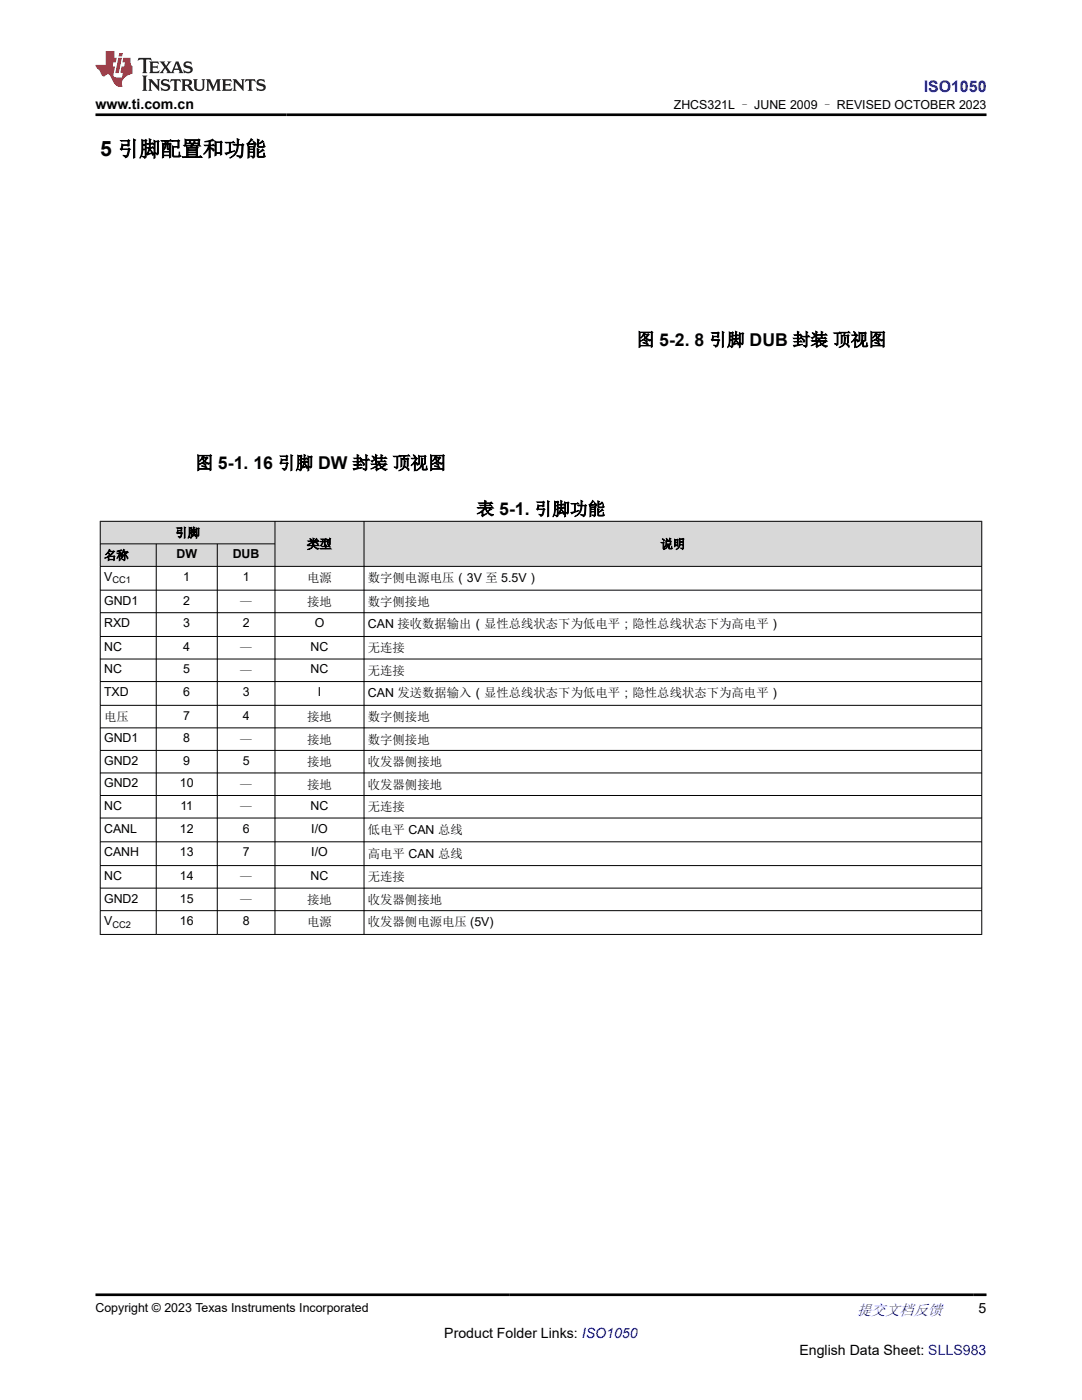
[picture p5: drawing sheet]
<svg xmlns="http://www.w3.org/2000/svg" width="216mm" height="279mm" viewBox="0 0 216 279" stroke-linecap="round" stroke-linejoin="round" font-family="sans-serif">
<defs><g id="words">
<text font-size="4.2" x="20" y="31.2">5 引脚配置和功能</text>
<g font-size="3.5">
<text x="127" y="69">图 5-2. 8 引脚 DUB 封装 顶视图</text>
<text x="39" y="93.6">图 5-1. 16 引脚 DW 封装 顶视图</text>
<text x="95.1" y="102.8">表 5-1. 引脚功能</text>
</g>
<text font-size="3.2" fill="#00f" x="184.3" y="18.3">ISO1050</text>
<text font-size="3" fill="#00f" x="171" y="262.4">提交文档反馈</text>
<g font-size="2.8">
<text x="19" y="21.7">www.ti.com.cn</text>
<text x="195.3" y="262.1">5</text>
<text x="88.7" y="266.9">Product Folder Links: ISO1050</text>
<text x="159.5" y="270.3">English Data Sheet: SLLS983</text>
</g>
<g font-size="2.5">
<text x="134.4" y="21.8">ZHCS321L – JUNE 2009 – REVISED OCTOBER 2023</text>
<text x="35" y="107.2">引脚</text>
<text x="20.8" y="111.7">名称</text>
<text x="35.2" y="111.4">DW</text>
<text x="46.4" y="111.4">DUB</text>
<text x="61.3" y="109.4">类型</text>
<text x="131.8" y="109.4">说明</text>
<text x="20.8" y="115.9">V</text>
<text x="36.6" y="115.9">1</text>
<text x="48.4" y="115.9">1</text>
<text x="61.3" y="116.2">电源</text>
<text x="73.4" y="116.2">数字侧电源电压（3V 至 5.5V）</text>
<text x="20.8" y="120.7">GND1</text>
<text x="20.8" y="125.2">RXD</text>
<text x="36.6" y="120.7">2</text>
<text x="36.6" y="125.2">3</text>
<text x="47.9" y="120.9">—</text>
<text x="48.4" y="125.2">2</text>
<text x="61.3" y="120.9">接地</text>
<text x="62.8" y="125.2">O</text>
<text x="73.4" y="120.9">数字侧接地</text>
<text x="73.4" y="125.4">CAN 接收数据输出（显性总线状态下为低电平；隐性总线状态下为高电平）</text>
<text x="20.8" y="129.9">NC</text>
<text x="36.6" y="129.9">4</text>
<text x="47.9" y="130.2">—</text>
<text x="62" y="129.9">NC</text>
<text x="73.4" y="130.2">无连接</text>
<text x="20.8" y="134.4">NC</text>
<text x="36.6" y="134.4">5</text>
<text x="47.9" y="134.7">—</text>
<text x="62" y="134.4">NC</text>
<text x="73.4" y="134.7">无连接</text>
<text x="20.8" y="138.9">TXD</text>
<text x="20.8" y="143.9">电压</text>
<text x="36.6" y="138.9">6</text>
<text x="36.6" y="143.7">7</text>
<text x="48.4" y="138.9">3</text>
<text x="48.4" y="143.7">4</text>
<text x="61.3" y="143.9">接地</text>
<text x="63.4" y="138.9">I</text>
<text x="73.4" y="139.2">CAN 发送数据输入（显性总线状态下为低电平；隐性总线状态下为高电平）</text>
<text x="73.4" y="143.9">数字侧接地</text>
<text x="20.8" y="148.2">GND1</text>
<text x="36.6" y="148.2">8</text>
<text x="47.9" y="148.4">—</text>
<text x="61.3" y="148.4">接地</text>
<text x="73.4" y="148.4">数字侧接地</text>
<text x="20.8" y="152.7">GND2</text>
<text x="36.6" y="152.7">9</text>
<text x="48.4" y="152.7">5</text>
<text x="61.3" y="152.9">接地</text>
<text x="73.4" y="152.9">收发器侧接地</text>
<text x="20.8" y="157.1">GND2</text>
<text x="20.8" y="161.6">NC</text>
<text x="35.9" y="157.1">10</text>
<text x="36" y="161.6">11</text>
<text x="47.9" y="157.4">—</text>
<text x="47.9" y="161.9">—</text>
<text x="61.3" y="157.4">接地</text>
<text x="62" y="161.6">NC</text>
<text x="73.4" y="157.4">收发器侧接地</text>
<text x="73.4" y="161.9">无连接</text>
<text x="20.8" y="166.1">CANL</text>
<text x="35.9" y="166.1">12</text>
<text x="48.4" y="166.1">6</text>
<text x="62.1" y="166.1">I/O</text>
<text x="73.4" y="166.4">低电平 CAN 总线</text>
<text x="20.8" y="170.9">CANH</text>
<text x="35.9" y="170.9">13</text>
<text x="48.4" y="170.9">7</text>
<text x="62.1" y="170.9">I/O</text>
<text x="73.4" y="171.1">高电平 CAN 总线</text>
<text x="20.8" y="175.6">NC</text>
<text x="35.9" y="175.6">14</text>
<text x="47.9" y="175.9">—</text>
<text x="62" y="175.6">NC</text>
<text x="73.4" y="175.9">无连接</text>
<text x="20.8" y="180.1">GND2</text>
<text x="20.8" y="184.6">V</text>
<text x="35.9" y="180.1">15</text>
<text x="35.9" y="184.6">16</text>
<text x="47.9" y="180.4">—</text>
<text x="48.4" y="184.6">8</text>
<text x="61.3" y="180.4">接地</text>
<text x="61.3" y="184.9">电源</text>
<text x="73.4" y="180.4">收发器侧接地</text>
<text x="73.4" y="184.9">收发器侧电源电压 (5V)</text>
<text x="19" y="261.8">Copyright © 2023 Texas Instruments Incorporated</text>
</g>
<g font-size="1.9">
<text x="22.4" y="116.4">CC1</text>
<text x="22.4" y="185.1">CC2</text>
</g>
</g></defs>
<g fill="#d8d8d8">
<path d="M20 104h175.9v4.5h-175.9z" fill-rule="evenodd"/>
<path d="M20.1 104.1h34.7v4.4h-34.7z" fill-rule="evenodd"/>
<path d="M54.9 104.1h17.7v8.9h-17.7z" fill-rule="evenodd"/>
<path d="M72.7 104.1h123.1v8.9h-123.1z" fill-rule="evenodd"/>
<path d="M20.1 108.6h11v4.4h-11z" fill-rule="evenodd"/>
<path d="M31.2 108.6h12.1v4.4h-12.1z" fill-rule="evenodd"/>
<path d="M43.4 108.6h11.4v4.4h-11.4z" fill-rule="evenodd"/>
</g>
<g fill="none" stroke="#000" stroke-width=".2">
<path d="M19.9 104h176.1M19.9 108.5h35M19.9 113h176.1M19.9 117.8h176.1M20 104v82.5M31.2 108.5v78M43.4 108.5v78M54.9 104v82.5M72.6 104v82.5M195.9 104v82.5M19.9 122.3h176.1M19.9 127h176.1"/>
<path d="M19.9 131.5h176.1M19.9 136h176.1M19.9 140.8h176.1M19.9 145.3h176.1M19.9 149.8h176.1M19.9 154.3h176.1M19.9 158.8h176.1M19.9 163.3h176.1M19.9 168h176.1M19.9 172.7h176.1M19.9 177.2h176.1M19.9 181.7h176.1"/>
<path d="M19.9 186.5h176.1"/>
</g>
<path d="M27.7 11.6l-.2 .5 .5-.2h.6v.1v2.2l-.2 .4h1l-.2-.4v-2.2v-.1h.5l.5 .2-.1-.5zM29.8 12.3l.2 .4v1.5l-.2 .4h1.9l.1-.6a1.08 1.08 0 0 1-1.3 .2v-.7h.6l.4 .2v-.7l-.4 .2h-.6v-.5l.2-.2a1 1 0 0 1 1 .3l-.1-.5zM31.8 12.3l1 1.1-1 1.2h.9l-.2-.2 .4-.8 .5 .8-.2 .2h1.6l-.2-.2 .1-.5h1l.1 .5-.1 .2h.9l-.2-.3-.8-2h-.5l-1 2.2-.8-1.1 .9-1.1h-.8l.2 .2-.5 .6-.3-.6 .1-.2zM35.2 12.7l.4 1h-.8zM36.8 12.4a.65 .65 0 0 0-.2 .7 .65 .65 0 0 0 .6 .5l.7 .1 .1 .3a.79 .79 0 0 1-.7 .4 .79 .79 0 0 1-.7-.5l.1 .7 .2-.1a.93 .93 0 0 0 1.1 .1 .93 .93 0 0 0 .4-1 1.46 1.46 0 0 0-1.2-.6l-.1-.3a1.09 1.09 0 0 1 1.2 .2l-.2-.6-.1 .1-.6-.2zM28.4 15.1l.2 .4v2.2l-.2 .4h1l-.2-.4v-2.2l.2-.4zM29.6 15.8l.2 .4v1.5l-.2 .4h.8l-.3-.4v-1.3l1.7 1.8v-2l.2-.4h-.8l.2 .2 .1 1.1-1.2-1.3zM32.3 15.9a.65 .65 0 0 0-.2 .8 .65 .65 0 0 0 .7 .4l.6 .2 .1 .2a.79 .79 0 0 1-.7 .4 .79 .79 0 0 1-.7-.5l.1 .7 .2-.1a.93 .93 0 0 0 1.1 .1 .93 .93 0 0 0 .4-.9 1.46 1.46 0 0 0-1.2-.6l-.1-.4a1.09 1.09 0 0 1 1.2 .2l-.2-.6-.1 .1-.6-.1zM34.1 15.8l-.1 .6a.63 .63 0 0 1 .7-.3l.1 1.6-.3 .4h1l-.2-.4v-1.6a.66 .66 0 0 1 .8 .3l-.1-.6zM36.2 15.8l.2 .4v1.5l-.2 .4h.9l-.2-.2v-.7h.5l.1 .2a.79 .79 0 0 0 1.2 .6l-1-.9a.61 .61 0 0 0 .6-.6 .61 .61 0 0 0-.5-.7zM36.9 16.1h.2a.47 .47 0 0 1 .5 .1 .47 .47 0 0 1 .1 .5l-.2 .1-.6 .1zM38.5 15.8l.2 .2a2.27 2.27 0 0 0 .4 2 1.04 1.04 0 0 0 1.7-.7v-1.3l.2-.2h-.8l.2 .4v1.1a.6 .6 0 0 1-.6 .6 .6 .6 0 0 1-.6-.6v-1.1l.3-.4zM41.1 15.8l.2 .4v1.5l-.2 .4h.7l-.2-.4v-1.4l.9 1.9 .8-1.9v1.4l-.2 .4h1l-.3-.4v-1.5l.3-.4h-.8l-.7 1.5-.7-1.5zM44.3 15.8l.2 .4v1.5l-.2 .4h1.9l.1-.6a1.09 1.09 0 0 1-1.3 .2v-.7h.6l.4 .2v-.6l-.4 .2h-.6v-.6l.2-.1a1.01 1.01 0 0 1 1 .3l-.1-.6zM46.4 15.8l.3 .4v1.5l-.3 .4h.8l-.2-.4v-1.3l1.6 1.8v-2l.2-.4h-.7l.2 .2v1.1l-1.2-1.3zM49 15.8l-.1 .6a.63 .63 0 0 1 .8-.3v1.6l-.3 .4h1l-.2-.4v-1.6a.66 .66 0 0 1 .8 .3l-.1-.6zM51.4 15.9a.65 .65 0 0 0-.2 .8 .65 .65 0 0 0 .6 .4l.6 .2 .2 .2a.79 .79 0 0 1-.8 .4 .79 .79 0 0 1-.6-.5l.1 .7 .2-.1a.93 .93 0 0 0 1 .1 .93 .93 0 0 0 .5-.9 1.46 1.46 0 0 0-1.3-.6l-.1-.4a1.09 1.09 0 0 1 1.3 .2l-.2-.6-.2 .1-.5-.1z" fill="#231f20"/>
<path d="M21.1 10.2v2.8h-2.1l.1 .3 .9 1a.95 .95 0 0 0 .9 .9 .59 .59 0 0 1 .6-.4 .59 .59 0 0 1 .5 .4l.4 .7a1.59 1.59 0 0 0 2.1 1.4 1.61 1.61 0 0 1 1-2.3l1-.3-.1-1.5a1.59 1.59 0 0 1-.4-1.7h-1.4l-.2 .9h.5l-.1 .9h-.5l-.2 1v.2l.4 .1-.2 .9h-.6a.73 .73 0 0 1-1.1-.7l.3-1.5h-.5l.2-.9h.5l.2-.9h-.5v-1.3zM23.6 11.5l-.6 3.1h.7l.6-3.1zM23.8 10.6l-.1 .6h.7l.1-.6z" fill="#ed1c24"/>
<path d="M19 22.9h177.8M19 258.4h177.8" fill="none" stroke="#000" stroke-width=".53"/>
<use href="#words"/>
</svg>
